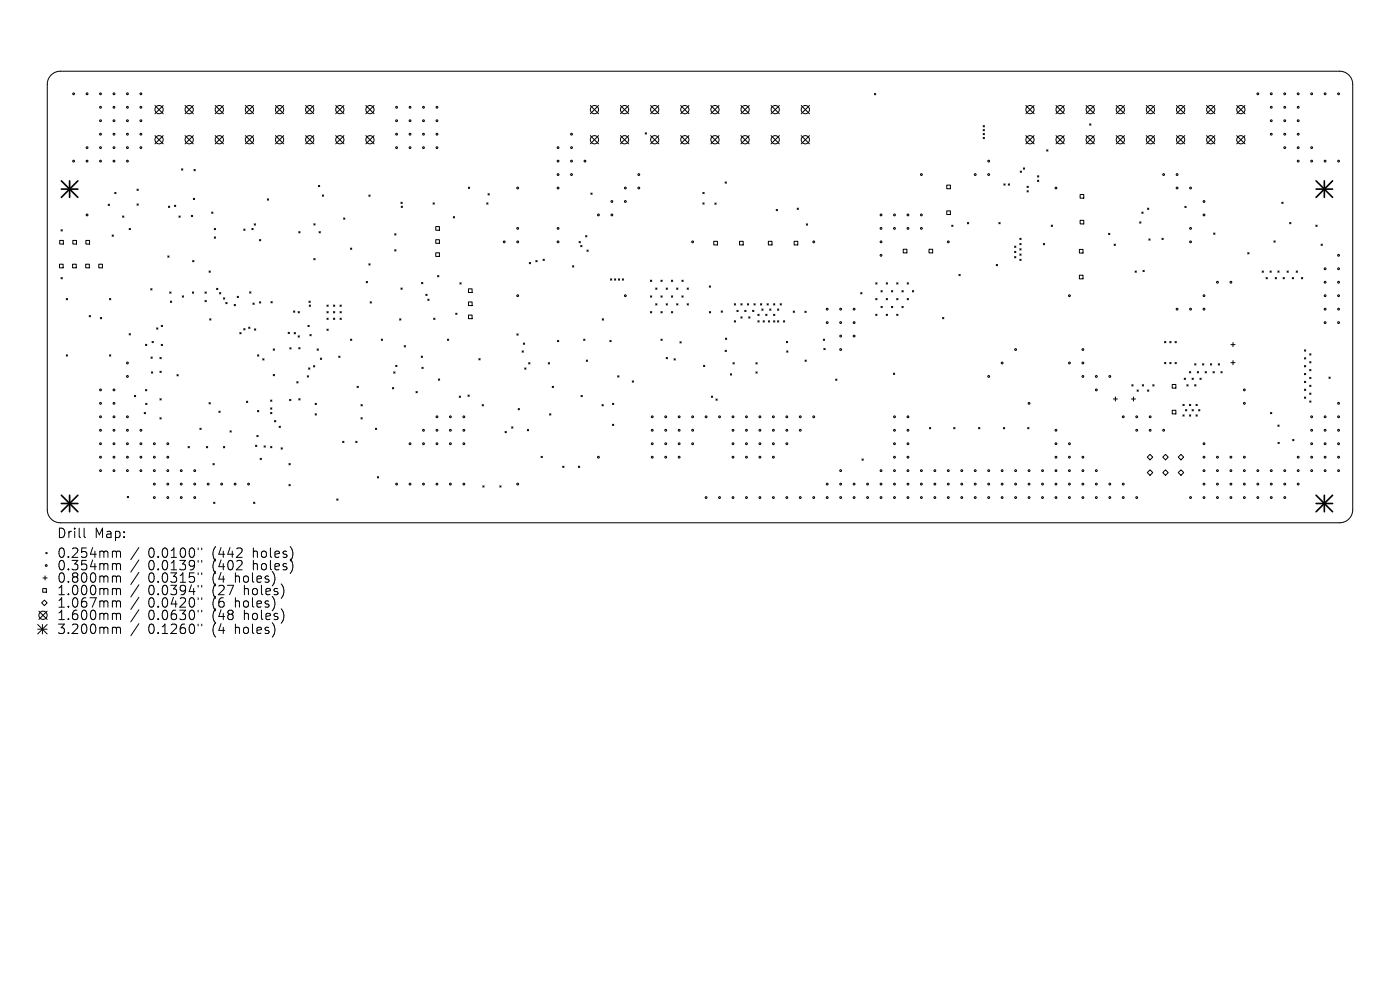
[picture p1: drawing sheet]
<svg xmlns="http://www.w3.org/2000/svg" width="297mm" height="210mm" viewBox="0 0 297 210" stroke-linecap="round" stroke-linejoin="round" font-family="sans-serif">
<defs><g id="words">
<g font-size="2.8">
<text x="12" y="114.4">Drill</text>
<text x="12" y="118.6">0.254mm</text>
<text x="20" y="114.4">Map:</text>
<text x="31.4" y="118.6">0.0100&quot;</text>
<text x="45.2" y="118.6">(442</text>
<text x="53.9" y="118.6">holes)</text>
<text x="12" y="121.3">0.354mm</text>
<text x="12" y="123.9">0.800mm</text>
<text x="31.4" y="121.3">0.0139&quot;</text>
<text x="31.4" y="123.9">0.0315&quot;</text>
<text x="45.2" y="121.3">(402</text>
<text x="45.2" y="123.9">(4</text>
<text x="50.1" y="123.9">holes)</text>
<text x="53.9" y="121.3">holes)</text>
<text x="12" y="126.5">1.000mm</text>
<text x="12" y="129.2">1.067mm</text>
<text x="12" y="131.8">1.600mm</text>
<text x="31.4" y="126.5">0.0394&quot;</text>
<text x="31.4" y="129.2">0.0420&quot;</text>
<text x="31.4" y="131.8">0.0630&quot;</text>
<text x="45.2" y="126.5">(27</text>
<text x="45.2" y="129.2">(6</text>
<text x="45.2" y="131.8">(48</text>
<text x="50.1" y="129.2">holes)</text>
<text x="52" y="126.5">holes)</text>
<text x="52" y="131.8">holes)</text>
<text x="12" y="134.8">3.200mm</text>
<text x="31.4" y="134.8">0.1260&quot;</text>
<text x="45.2" y="134.8">(4</text>
<text x="50.1" y="134.8">holes)</text>
</g>
</g></defs>
<g fill="none" stroke="#000" stroke-width=".21">
<path d="M10.8 15.9a2.78 2.78 0 0 1 2-.8h271.4a2.78 2.78 0 0 1 2.8 2.8v90.2a2.78 2.78 0 0 1-2.8 2.8h-271.4a2.78 2.78 0 0 1-2.8-2.8v-90.2a2.78 2.78 0 0 1 .8-2zM185.5 19.8l.3 .3M185.8 19.8l-.3 .3M32.9 28.8l1.7 1.7M32.9 22.4l1.7 1.7M34.6 22.4l-1.7 1.7M34.6 28.8l-1.7 1.7M38.5 35.8l.3 .3M38.8 35.8l-.3 .3M39.3 28.8l1.7 1.7M39.3 22.4l1.7 1.7M41 22.4l-1.7 1.7"/>
<path d="M41 28.8l-1.7 1.7M41.1 35.9l.3 .3M41.4 35.9l-.3 .3M45.7 28.8l1.7 1.7M45.7 22.4l1.7 1.7M47.4 22.4l-1.7 1.7M47.4 28.8l-1.7 1.7M52 28.8l1.8 1.7M52 22.4l1.8 1.7M53.8 22.4l-1.8 1.7M53.8 28.8l-1.8 1.7M58.4 28.8l1.8 1.7"/>
<path d="M58.4 22.4l1.8 1.7M60.2 22.4l-1.8 1.7M60.2 28.8l-1.8 1.7M64.8 28.8l1.8 1.7M64.8 22.4l1.8 1.7M66.6 22.4l-1.8 1.7M66.6 28.8l-1.8 1.7M67.5 39.3l.3 .3M67.8 39.3l-.3 .3M71.2 28.8l1.8 1.7M71.2 22.4l1.8 1.7M73 22.4l-1.8 1.7"/>
<path d="M73 28.8l-1.8 1.7M77.6 28.8l1.8 1.7M77.6 22.4l1.8 1.7M79.4 22.4l-1.8 1.7M79.4 28.8l-1.8 1.7M99.4 39.7l.2 .3M99.6 39.7l-.2 .3M125.2 22.4l1.8 1.7M125.2 28.8l1.8 1.7M127 22.4l-1.8 1.7M127 28.8l-1.8 1.7M131.6 22.4l1.8 1.7"/>
<path d="M131.6 28.8l1.8 1.7M133.4 22.4l-1.8 1.7M133.4 28.8l-1.8 1.7M136.9 28.2l.3 .2M137.2 28.2l-.3 .2M138 22.4l1.8 1.7M138 28.8l1.8 1.7M139.8 22.4l-1.8 1.7M139.8 28.8l-1.8 1.7M144.4 22.4l1.8 1.7M144.4 28.8l1.8 1.7M146.2 22.4l-1.8 1.7"/>
<path d="M146.2 28.8l-1.8 1.7M150.8 28.8l1.7 1.7M150.8 22.4l1.7 1.7M152.5 22.4l-1.7 1.7M152.5 28.8l-1.7 1.7M153.8 38.6l.3 .3M154.1 38.6l-.3 .3M157.2 28.8l1.7 1.7M157.2 22.4l1.7 1.7M158.9 22.4l-1.7 1.7M158.9 28.8l-1.7 1.7M163.6 28.8l1.7 1.7"/>
<path d="M163.6 22.4l1.7 1.7M165.3 22.4l-1.7 1.7M165.3 28.8l-1.7 1.7M170 28.8l1.7 1.7M170 22.4l1.7 1.7M171.7 28.8l-1.7 1.7M171.7 22.4l-1.7 1.7M200.8 39.3h.8v.7h-.8zM208.6 26.6l.2 .3M208.6 27.5l.2 .3M208.6 28.3l.2 .3M208.6 29.1l.2 .3"/>
<path d="M208.8 26.6l-.2 .3M208.8 27.5l-.2 .3M208.8 28.3l-.2 .3M208.8 29.1l-.2 .3M213 39l.2 .3M213.2 39l-.2 .3M213.9 39l.3 .3M214.2 39l-.3 .3M216.4 36.3l.3 .3M216.7 36.3l-.3 .3M217.1 35.6l.3 .3M217.4 35.6l-.3 .3"/>
<path d="M217.6 22.4l1.8 1.7M217.6 28.8l1.8 1.7M217.9 39.5l.3 .3M218.2 39.5l-.3 .3M219.4 22.4l-1.8 1.7M219.4 28.8l-1.8 1.7M220.1 37.3l.3 .3M220.1 38.2l.3 .3M220.4 37.3l-.3 .3M220.4 38.2l-.3 .3M222 31.8l.3 .3M222.3 31.8l-.3 .3"/>
<path d="M224 22.4l1.8 1.7M224 28.8l1.8 1.7M225.8 22.4l-1.8 1.7M225.8 28.8l-1.8 1.7M230.4 28.8l1.8 1.7M230.4 22.4l1.8 1.7M231.2 26.3l.2 .3M231.4 26.3l-.2 .3M232.2 22.4l-1.8 1.7M232.2 28.8l-1.8 1.7M236.8 28.8l1.8 1.7M236.8 22.4l1.8 1.7"/>
<path d="M238.6 22.4l-1.8 1.7M238.6 28.8l-1.8 1.7M243.2 28.8l1.7 1.7M243.2 22.4l1.7 1.7M244.9 22.4l-1.7 1.7M244.9 28.8l-1.7 1.7M249.6 28.8l1.7 1.7M249.6 22.4l1.7 1.7M251.3 22.4l-1.7 1.7M251.3 28.8l-1.7 1.7M256 28.8l1.7 1.7M256 22.4l1.7 1.7"/>
<path d="M257.7 22.4l-1.7 1.7M257.7 28.8l-1.7 1.7M262.4 28.8l1.7 1.7M262.4 22.4l1.7 1.7M264.1 22.4l-1.7 1.7M264.1 28.8l-1.7 1.7M12.6 56h.8v.8h-.8zM12.7 51h.7v.8h-.7zM12.9 48.7l.3 .3M12.9 58.9l.3 .3M13.2 48.7l-.3 .3M13.2 58.9l-.3 .3"/>
<path d="M15.4 56h.8v.8h-.8zM15.4 51h.8v.8h-.8zM18.2 56h.8v.8h-.8zM18.2 51h.8v.8h-.8zM21 56h.7v.8h-.7zM22.9 43.3l.3 .3M23.2 43.3l-.3 .3M23.8 49.8l.3 .3M24.1 49.8l-.3 .3M24.3 40.8l.3 .3M24.6 40.8l-.3 .3M26 45.8l.3 .3"/>
<path d="M26.3 45.8l-.3 .3M27.4 48.5l.3 .2M27.7 48.5l-.3 .2M29.1 40.1l.2 .3M29.1 43.3l.2 .2M29.3 40.1l-.2 .3M29.3 43.3l-.2 .2M35.6 54.3l.3 .3M35.7 43.7l.3 .3M35.9 54.3l-.3 .3M36 43.7l-.3 .3M37 43.5l.3 .3"/>
<path d="M37.3 43.5l-.3 .3M38 45.8l.2 .3M38.2 45.8l-.2 .3M40.6 45.7l.3 .3M40.9 45.7l-.3 .3M40.9 55.3l.2 .2M41 42.1l.3 .2M41.1 55.3l-.2 .2M41.3 42.1l-.3 .2M44.3 57.5l.3 .3M44.6 57.5l-.3 .3M44.9 45l.3 .3"/>
<path d="M45.2 45l-.3 .3M45.5 48.5l.2 .2M45.5 50.3l.2 .2M45.7 48.5l-.2 .2M45.7 50.3l-.2 .2M51.7 48.6l.3 .3M52 48.6l-.3 .3M53.4 48.5l.3 .2M53.7 48.5l-.3 .2M53.9 47.5l.3 .3M54.2 47.5l-.3 .3M55 50.8l.3 .3"/>
<path d="M55.3 50.8l-.3 .3M56.7 42.2l.3 .3M57 42.2l-.3 .3M63.4 49.1l.3 .3M63.7 49.1l-.3 .3M66.6 47.5l.3 .2M66.6 54.8l.3 .3M66.9 54.8l-.3 .3M66.9 47.5l-.3 .2M67.7 49.1l.3 .3M68 49.1l-.3 .3M68.4 41.4l.3 .2"/>
<path d="M68.7 41.4l-.3 .2M72.9 46.2l.3 .3M73.2 46.2l-.3 .3M74.4 52.6l.2 .3M74.6 52.6l-.2 .3M77.7 59.7l.3 .3M78 59.7l-.3 .3M78.2 41.4l.3 .2M78.2 56l.3 .2M78.5 41.4l-.3 .2M78.5 56l-.3 .2M83.7 49.6l.3 .3"/>
<path d="M83.7 53l.3 .3M84 53l-.3 .3M84 49.6l-.3 .3M85.1 42.9l.2 .3M85.1 43.7l.3 .3M85.3 42.9l-.2 .3M85.4 43.7l-.3 .3M89.4 59.9l.3 .3M89.7 59.9l-.3 .3M91.9 43l.2 .3M92.1 43l-.2 .3M92.4 48.1h.8v.7h-.8z"/>
<path d="M92.4 50.8h.8v.8h-.8zM92.4 53.6h.8v.8h-.8zM92.8 58.5l.3 .2M93.1 58.5l-.3 .2M96.2 46l.2 .2M96.4 46l-.2 .2M97.6 60l.2 .3M97.8 60l-.2 .3M103.3 43l.2 .3M103.5 43l-.2 .3M103.5 41.1l.3 .3M103.8 41.1l-.3 .3"/>
<path d="M112.3 55.7l.3 .3M112.6 55.7l-.3 .3M113.7 55.3l.3 .2M114 55.3l-.3 .2M115.2 55l.3 .3M115.5 55l-.3 .3M121.5 56.4l.2 .2M121.7 56.4l-.2 .2M122.8 51.2l.3 .3M123.1 51.2l-.3 .3M123.2 52.1l.3 .2M123.5 52.1l-.3 .2"/>
<path d="M124.2 50l.3 .3M124.5 50l-.3 .3M124.5 53l.3 .3M124.8 53l-.3 .3M125.3 41l.3 .2M125.6 41l-.3 .2M129.5 59.2l.3 .2M129.8 59.2l-.3 .2M130.3 59.2l.3 .2M130.6 59.2l-.3 .2M131.2 59.2l.3 .2M131.5 59.2l-.3 .2"/>
<path d="M132 59.2l.3 .2M132.3 59.2l-.3 .2M138 59.4l.3 .3M138.3 59.4l-.3 .3M140.2 59.4l.3 .3M140.5 59.4l-.3 .3M142.4 59.4l.3 .3M142.7 59.4l-.3 .3M144.7 59.4l.2 .3M144.9 59.4l-.2 .3M149.1 40.8l.3 .3M149.1 43l.3 .3"/>
<path d="M149.4 40.8l-.3 .3M149.4 43l-.3 .3M151.4 51.2h.8v.8h-.8zM151.7 43.1l.2 .2M151.9 43.1l-.2 .2M156.9 51.2h.8v.8h-.8zM163 51.2h.8v.8h-.8zM164.7 44.4l.2 .3M164.9 44.4l-.2 .3M168.5 51.2h.7v.8h-.7zM169.1 44.1l.3 .3M169.4 44.1l-.3 .3"/>
<path d="M171.1 47.5l.2 .3M171.3 47.5l-.2 .3M185.8 60l.3 .3M186.1 60l-.3 .3M188 60l.3 .3M188.3 60l-.3 .3M190.2 60l.3 .3M190.5 60l-.3 .3M191.6 52.9h.8v.7h-.8zM192.4 60l.3 .3M192.7 60l-.3 .3M197.1 52.9h.8v.7h-.8z"/>
<path d="M200.8 44.7h.8v.8h-.8zM201.9 47.8l.3 .2M202.2 47.8l-.3 .2M203.4 58.2l.3 .3M203.7 58.2l-.3 .3M205.2 47.2l.3 .3M205.5 47.2l-.3 .3M211.3 56.1l.3 .3M211.6 56.1l-.3 .3M211.9 47.2l.3 .3M212.2 47.2l-.3 .3M215.2 52.2l.3 .3"/>
<path d="M215.2 53.3l.3 .3M215.2 54.4l.3 .3M215.5 52.2l-.3 .3M215.5 53.3l-.3 .3M215.5 54.4l-.3 .3M216.3 51.6l.3 .3M216.3 50.5l.3 .3M216.3 52.8l.3 .2M216.3 53.9l.3 .2M216.3 55l.3 .3M216.6 50.5l-.3 .3M216.6 51.6l-.3 .3"/>
<path d="M216.6 52.8l-.3 .2M216.6 53.9l-.3 .2M216.6 55l-.3 .3M217.9 40.4l.3 .3M218.2 40.4l-.3 .3M221.3 51.6l.3 .3M221.6 51.6l-.3 .3M223 47.8l.3 .2M223.3 47.8l-.3 .2M229 52.9h.8v.8h-.8zM229 58.4h.8v.8h-.8zM229.1 41.3h.8v.7h-.8z"/>
<path d="M229.1 46.7h.8v.8h-.8zM235.2 49.5l.2 .3M235.4 49.5l-.2 .3M236.4 51.8l.2 .3M236.6 51.8l-.2 .3M240.8 57.5l.3 .3M241.1 57.5l-.3 .3M241.8 47.1l.2 .2M242 47.1l-.2 .2M242.2 45l.3 .3M242.5 57.3l.2 .3M242.5 45l-.3 .3"/>
<path d="M242.7 57.3l-.2 .3M243.4 44.1l.3 .3M243.7 44.1l-.3 .3M243.7 50.7l.3 .3M244 50.7l-.3 .3M246.5 50.5l.3 .3M246.8 50.5l-.3 .3M251.4 43.8l.2 .2M251.6 43.8l-.2 .2M257.5 49.4l.2 .3M257.7 49.4l-.2 .3M264.7 53.6l.3 .3"/>
<path d="M265 53.6l-.3 .3M267.8 57.5l.2 .3M268 57.5l-.2 .3M268.6 58.9l.3 .3M268.9 58.9l-.3 .3M269.4 57.5l.3 .3M269.7 57.5l-.3 .3M270.3 51.1l.2 .3M270.5 51.1l-.2 .3M270.5 58.9l.3 .3M270.8 58.9l-.3 .3M271.1 57.5l.3 .3"/>
<path d="M271.4 57.5l-.3 .3M271.9 42.9l.3 .3M272.2 42.9l-.3 .3M272.2 58.9l.3 .3M272.5 58.9l-.3 .3M273 57.5l.3 .3M273.3 57.5l-.3 .3M273.6 47.2l.3 .3M273.9 47.2l-.3 .3M274.1 58.9l.3 .3M274.4 58.9l-.3 .3M275 57.5l.3 .3"/>
<path d="M275.3 57.5l-.3 .3M276.1 58.9l.3 .3M276.4 58.9l-.3 .3M279.1 47.8l.3 .2M279.4 47.8l-.3 .2M280.3 51.8l.2 .3M280.5 51.8l-.2 .3M14.1 63.3l.2 .3M14.1 75.3l.2 .2M14.3 63.3l-.2 .3M14.3 75.3l-.2 .2M18.9 66.9l.3 .3"/>
<path d="M19.2 66.9l-.3 .3M21.3 67.3l.3 .3M21.6 67.3l-.3 .3M23.2 63.3l.3 .3M23.2 75.3l.3 .2M23.5 63.3l-.3 .3M23.5 75.3l-.3 .2M27.4 70.8l.3 .3M27.7 70.8l-.3 .3M30.9 73l.2 .3M31.1 73l-.2 .3M32 61.2l.3 .3"/>
<path d="M32 75.7l.3 .3M32.1 78.9l.3 .3M32.3 61.2l-.3 .3M32.3 72.4l.2 .3M32.3 75.7l-.3 .3M32.4 78.9l-.3 .3M32.5 72.4l-.2 .3M33.2 69.6l.3 .2M33.5 69.6l-.3 .2M33.9 75.8l.3 .3M33.9 78.7l.3 .3M34.2 75.8l-.3 .3"/>
<path d="M34.2 78.7l-.3 .3M34.2 69l.3 .3M34.2 73l.3 .3M34.5 69l-.3 .3M34.5 73l-.3 .3M36 61.9l.3 .3M36.1 63.9l.3 .3M36.3 61.9l-.3 .3M36.4 63.9l-.3 .3M37.5 79.5l.3 .2M37.8 79.5l-.3 .2M38.7 62.8l.2 .2"/>
<path d="M38.9 62.8l-.2 .2M40.8 61.9l.3 .3M41.1 61.9l-.3 .3M43.5 61.9l.3 .3M43.5 63.7l.3 .3M43.8 63.7l-.3 .3M43.8 61.9l-.3 .3M44.5 67.6l.3 .3M44.8 67.6l-.3 .3M45.9 61.2l.3 .2M46.2 61.2l-.3 .2M46.6 62.1l.2 .2"/>
<path d="M46.8 62.1l-.2 .2M47.4 63.2l.3 .3M47.7 63.2l-.3 .3M47.9 64.2l.3 .2M48.2 64.2l-.3 .2M49.7 64.6l.3 .3M50 64.6l-.3 .3M50.3 62.8l.3 .3M50.6 62.8l-.3 .3M50.9 70.5l.3 .3M51.2 70.5l-.3 .3M51.7 69.7l.3 .3"/>
<path d="M52 69.7l-.3 .3M52.7 69.4l.3 .3M53 61.9l.2 .3M53 69.4l-.3 .3M53.2 61.9l-.2 .3M53.7 64.3l.2 .3M53.9 64.3l-.2 .3M54 69.8l.3 .2M54.3 69.8l-.3 .2M54.6 75.3l.3 .2M54.9 75.3l-.3 .2M55 64l.3 .3"/>
<path d="M55.3 64l-.3 .3M55.7 76.1l.3 .3M56 76.1l-.3 .3M57.5 64l.3 .3M57.8 64l-.3 .3M58 74l.2 .3M58 79.4l.2 .3M58.2 79.4l-.2 .3M58.2 74l-.2 .3M61.1 70.5l.3 .3M61.4 70.5l-.3 .3M61.5 73.8l.3 .2"/>
<path d="M61.8 73.8l-.3 .2M62.3 66l.2 .2M62.4 70.5l.3 .3M62.5 66l-.2 .2M62.7 70.5l-.3 .3M63.2 66.1l.3 .3M63.2 71.2l.3 .3M63.4 73.7l.3 .3M63.5 66.1l-.3 .3M63.5 71.2l-.3 .3M63.7 73.7l-.3 .3M65.2 79.7l.3 .3"/>
<path d="M65.3 69l.3 .3M65.5 79.7l-.3 .3M65.5 78l.2 .3M65.5 63.9l.3 .3M65.6 69l-.3 .3M65.6 64.7l.3 .3M65.7 78l-.2 .3M65.7 71l.3 .2M65.8 63.9l-.3 .3M65.9 64.7l-.3 .3M66 71l-.3 .2M66.5 77.6l.3 .2"/>
<path d="M66.8 77.6l-.3 .2M67.3 74l.2 .3M67.5 74l-.2 .3M68 76l.2 .2M68.2 76l-.2 .2M69.4 64.7l.2 .3M69.4 66.1l.2 .3M69.4 67.5l.2 .3M69.4 69.8l.2 .3M69.6 64.7l-.2 .3M69.6 66.1l-.2 .3M69.6 67.5l-.2 .3"/>
<path d="M69.6 69.8l-.2 .3M70.7 66.1l.3 .3M70.7 67.5l.3 .3M70.7 64.7l.3 .3M71 64.7l-.3 .3M71 66.1l-.3 .3M71 67.5l-.3 .3M71.9 75.5l.2 .3M72.1 67.5l.3 .3M72.1 66.1l.3 .3M72.1 75.5l-.2 .3M72.1 64.7l.3 .3"/>
<path d="M72.4 64.7l-.3 .3M72.4 66.1l-.3 .3M72.4 67.5l-.3 .3M74.4 71.9l.2 .3M74.6 71.9l-.2 .3M78.5 64l.3 .3M78.8 64l-.3 .3M80.9 71.9l.3 .3M81.2 71.9l-.3 .3M83.5 78.9l.3 .3M83.8 78.9l-.3 .3M83.9 77.5l.3 .3"/>
<path d="M84.2 77.5l-.3 .3M84.8 67.6l.3 .3M85.1 67.6l-.3 .3M85.1 61.1l.2 .3M85.3 61.1l-.2 .3M85.7 73.3l.3 .3M86 73.3l-.3 .3M89.4 75.5l.2 .3M89.5 77.9l.3 .3M89.6 75.5l-.2 .3M89.8 77.9l-.3 .3M90.3 62.4l.3 .3"/>
<path d="M90.6 62.4l-.3 .3M90.7 63.5l.3 .2M91 63.5l-.3 .2M92 67.5l.3 .3M92.3 67.5l-.3 .3M94.9 71.9l.3 .3M95.2 71.9l-.3 .3M96.7 66.4l.3 .3M97 66.4l-.3 .3M99.4 61.3h.8v.7h-.8zM99.4 64.1h.8v.7h-.8zM99.4 66.8h.8v.8h-.8z"/>
<path d="M101.6 76.1l.3 .3M101.9 76.1l-.3 .3M109.6 70.8l.3 .3M109.9 70.8l-.3 .3M110.8 74.4l.2 .3M111 74.4l-.2 .3M111 72.8l.3 .2M111.3 72.8l-.3 .2M111.3 78l.3 .3M111.6 78l-.3 .3M112.1 76.9l.3 .3M112.4 76.9l-.3 .3"/>
<path d="M116.3 76.9l.3 .3M116.6 76.9l-.3 .3M118.3 72.2l.2 .3M118.5 72.2l-.2 .3M123.8 71.9l.3 .3M124.1 71.9l-.3 .3M124.4 76.4l.2 .3M124.6 76.4l-.2 .3M127.8 67.6l.2 .3M128 67.6l-.2 .3M129.4 72.2l.3 .3M129.7 72.2l-.3 .3"/>
<path d="M131 79.7l.3 .3M131.3 79.7l-.3 .3M138 62.8l.3 .2M138 66.1l.3 .3M138.3 62.8l-.3 .2M138.3 66.1l-.3 .3M139.1 61.1l.3 .3M139.1 64.4l.3 .3M139.4 61.1l-.3 .3M139.4 64.4l-.3 .3M140.2 62.8l.3 .2M140.2 66.1l.3 .3"/>
<path d="M140.2 71.9l.3 .3M140.5 62.8l-.3 .2M140.5 66.1l-.3 .3M140.5 71.9l-.3 .3M141.3 61.1l.3 .3M141.3 64.4l.3 .3M141.3 75.8l.3 .3M141.6 61.1l-.3 .3M141.6 64.4l-.3 .3M141.6 75.8l-.3 .3M142.4 62.8l.3 .2M142.4 66.1l.3 .3"/>
<path d="M142.7 62.8l-.3 .2M142.7 66.1l-.3 .3M143 76.1l.3 .3M143.3 76.1l-.3 .3M143.5 61.1l.3 .3M143.5 64.4l.3 .3M143.8 61.1l-.3 .3M143.8 64.4l-.3 .3M144.2 72.5l.3 .3M144.5 72.5l-.3 .3M144.7 62.8l.2 .2M144.9 62.8l-.2 .2"/>
<path d="M145.8 61.1l.2 .3M145.8 64.4l.2 .3M146 61.1l-.2 .3M146 64.4l-.2 .3M149.2 77.5l.3 .3M149.5 77.5l-.3 .3M150.5 60.7l.2 .2M150.5 66.1l.3 .3M150.7 60.7l-.2 .2M150.8 66.1l-.3 .3M153 66l.3 .2M153.3 66l-.3 .2"/>
<path d="M153.8 74.3l.3 .3M153.9 71.7l.3 .3M154.1 74.3l-.3 .3M154.2 71.7l-.3 .3M154.9 79.3l.3 .3M155.2 79.3l-.3 .3M155.5 76.9l.3 .3M155.8 76.9l-.3 .3M155.8 64.4l.2 .3M155.8 68l.2 .3M156 64.4l-.2 .3M156 68l-.2 .3"/>
<path d="M156.3 65.8l.3 .3M156.6 65.8l-.3 .3M157.2 64.4l.2 .3M157.2 67.2l.2 .3M157.4 64.4l-.2 .3M157.4 67.2l-.2 .3M158 65.8l.3 .3M158.3 65.8l-.3 .3M158.5 64.4l.3 .3M158.8 64.4l-.3 .3M158.8 67.2l.3 .3M159.1 67.2l-.3 .3"/>
<path d="M159.7 65.8l.2 .3M159.9 65.8l-.2 .3M159.9 64.4l.3 .3M160.2 64.4l-.3 .3M160.4 76.9l.2 .3M160.4 78.9l.2 .3M160.6 76.9l-.2 .3M160.6 78.9l-.2 .3M160.8 68l.2 .3M160.8 66.7l.2 .2M161 66.7l-.2 .2M161 68l-.2 .3"/>
<path d="M161.3 64.4l.3 .3M161.6 64.4l-.3 .3M161.6 65.5l.3 .3M161.9 68l.3 .3M161.9 65.5l-.3 .3M162.2 68l-.3 .3M162.4 66.7l.3 .2M162.7 66.7l-.3 .2M162.7 64.4l.3 .3M163 64.4l-.3 .3M163 68l.3 .3M163.3 68l-.3 .3"/>
<path d="M163.3 65.5l.3 .3M163.6 65.5l-.3 .3M164.1 64.4l.3 .3M164.1 66.7l.3 .2M164.1 68l.3 .3M164.4 64.4l-.3 .3M164.4 66.7l-.3 .2M164.4 68l-.3 .3M164.9 68l.3 .3M164.9 65.5l.3 .3M165.2 65.5l-.3 .3M165.2 68l-.3 .3"/>
<path d="M165.5 64.4l.3 .3M165.8 64.4l-.3 .3M166.2 68l.3 .3M166.5 68l-.3 .3M166.8 72.4l.3 .3M166.9 74.4l.3 .3M167.1 72.4l-.3 .3M167.2 74.4l-.3 .3M168.3 66l.3 .3M168.6 66l-.3 .3M170.7 66l.3 .3M170.8 76.4l.3 .3"/>
<path d="M171 66l-.3 .3M171.1 76.4l-.3 .3M174.7 71.9l.2 .3M174.8 73.9l.3 .3M174.9 71.9l-.2 .3M175.1 73.9l-.3 .3M182.6 62.1l.3 .2M182.9 62.1l-.3 .2M185.8 63.3l.3 .3M185.8 66.7l.3 .2M186.1 63.3l-.3 .3M186.1 66.7l-.3 .2"/>
<path d="M186.9 61.7l.3 .2M186.9 65l.3 .3M187.2 61.7l-.3 .2M187.2 65l-.3 .3M188 63.3l.3 .3M188 66.7l.3 .2M188.3 63.3l-.3 .3M188.3 66.7l-.3 .2M189.1 61.7l.3 .2M189.1 65l.3 .3M189.4 61.7l-.3 .2M189.4 65l-.3 .3"/>
<path d="M189.5 79.2l.3 .2M189.8 79.2l-.3 .2M190.2 66.7l.3 .2M190.2 63.3l.3 .3M190.5 63.3l-.3 .3M190.5 66.7l-.3 .2M191.3 61.7l.3 .2M191.3 65l.3 .3M191.6 61.7l-.3 .2M191.6 65l-.3 .3M192.4 63.3l.3 .3M192.7 63.3l-.3 .3"/>
<path d="M193.6 61.7l.2 .2M193.8 61.7l-.2 .2M200 67.3l.2 .3M200.2 67.3l-.2 .3M247.1 72.4l.2 .3M247.1 76.9l.2 .3M247.3 76.9l-.2 .3M247.3 72.4l-.2 .3M248.2 72.4l.2 .3M248.2 76.9l.2 .3M248.4 72.4l-.2 .3M248.4 76.9l-.2 .3"/>
<path d="M249.3 72.4l.3 .3M249.3 76.9l.3 .3M249.6 72.4l-.3 .3M249.6 76.9l-.3 .3M252.3 78.8l.3 .3M252.6 78.8l-.3 .3M253.4 77.2l.3 .2M253.7 77.2l-.3 .2M254 78.8l.3 .3M254.3 78.8l-.3 .3M255.1 77.2l.3 .2M255.4 77.2l-.3 .2"/>
<path d="M255.7 78.8l.2 .3M255.9 78.8l-.2 .3M256.8 77.2l.3 .2M257.1 77.2l-.3 .2M257.3 78.8l.3 .3M257.6 78.8l-.3 .3M258.4 77.2l.3 .2M258.7 77.2l-.3 .2M259 78.8l.3 .3M259.3 78.8l-.3 .3M261.1 73.1h.9M261.1 76.9h.9"/>
<path d="M261.6 72.7v.8M261.6 76.5v.9M276.7 74.2l.3 .3M276.7 75.9l.3 .3M276.7 77.5l.3 .3M276.7 79.2l.3 .3M277 74.2l-.3 .3M277 75.9l-.3 .3M277 77.5l-.3 .3M277 79.2l-.3 .3M277.8 75l.3 .3M277.8 76.7l.3 .3"/>
<path d="M277.8 78.4l.3 .3M278.1 75l-.3 .3M278.1 76.7l-.3 .3M278.1 78.4l-.3 .3M281.9 80l.3 .3M282.2 80l-.3 .3M28.5 83.9l.3 .3M28.8 83.9l-.3 .3M30.6 87.5l.3 .3M30.9 87.5l-.3 .3M30.9 82.6l.2 .3M30.9 85.5l.3 .3"/>
<path d="M31.1 82.6l-.2 .3M31.2 85.5l-.3 .3M33.9 88.6l.3 .3M33.9 84.6l.3 .3M34.2 84.6l-.3 .3M34.2 88.6l-.3 .3M39.9 94.7l.3 .3M40.2 94.7l-.3 .3M42.4 90.8l.3 .3M42.7 90.8l-.3 .3M43.8 94.7l.3 .3M44.1 94.7l-.3 .3"/>
<path d="M44.3 85.4l.3 .3M44.6 85.4l-.3 .3M45.2 98.3l.3 .3M45.5 98.3l-.3 .3M46.4 87.2l.3 .3M46.7 87.2l-.3 .3M47.4 94.7l.3 .3M47.7 94.7l-.3 .3M48.8 91.4l.3 .3M49.1 91.4l-.3 .3M52.3 85.1l.3 .3M52.6 85.1l-.3 .3"/>
<path d="M54.2 94.4l.3 .3M54.5 94.4l-.3 .3M54.5 92.4l.3 .2M54.6 87.1l.3 .3M54.8 92.4l-.3 .2M54.9 87.1l-.3 .3M55.2 97.2l.3 .3M55.5 97.2l-.3 .3M56 94.6l.3 .3M56.3 94.6l-.3 .3M57.4 84.9l.3 .2M57.4 86.5l.3 .3"/>
<path d="M57.4 87.5l.3 .3M57.4 94.7l.3 .3M57.7 84.9l-.3 .2M57.7 86.5l-.3 .3M57.7 87.5l-.3 .3M57.7 94.7l-.3 .3M58.2 89.2l.3 .3M58.5 89.2l-.3 .3M59.2 90.4l.3 .3M59.5 90.4l-.3 .3M59.6 95l.3 .3M59.9 95l-.3 .3"/>
<path d="M61.3 98.3l.3 .3M61.4 84.7l.3 .3M61.6 98.3l-.3 .3M61.7 84.7l-.3 .3M63 81l.2 .2M63.2 81l-.2 .2M63.4 84.6l.3 .3M63.7 84.6l-.3 .3M66.9 87.8l.2 .2M66.9 85.5l.2 .3M67.1 87.8l-.2 .2M67.1 85.5l-.2 .3"/>
<path d="M72.7 93.6l.3 .3M73 93.6l-.3 .3M75.5 93.6l.2 .3M75.7 93.6l-.2 .3M75.7 81.9l.3 .3M76 81.9l-.3 .3M76.6 85.8l.3 .3M76.6 88.6l.3 .3M76.9 85.8l-.3 .3M76.9 88.6l-.3 .3M79.6 90.8l.3 .3M79.9 90.8l-.3 .3"/>
<path d="M83.2 82.2l.3 .3M83.5 82.2l-.3 .3M88.2 83l.3 .3M88.5 83l-.3 .3M93 80.4l.3 .3M93.3 80.4l-.3 .3M97.4 84l.3 .3M97.7 84l-.3 .3M99.3 83.8l.3 .3M99.6 83.8l-.3 .3M102.3 85.8l.3 .3M102.6 85.8l-.3 .3"/>
<path d="M107.1 91.5l.3 .3M107.4 91.5l-.3 .3M108.5 90.6l.3 .2M108.8 90.6l-.3 .2M109.9 86.7l.3 .2M110.2 86.7l-.3 .2M111.9 91.1l.2 .3M112.1 91.1l-.2 .3M114.8 96.8l.3 .3M115.1 96.8l-.3 .3M116.6 87.8l.3 .2M116.9 87.8l-.3 .2"/>
<path d="M117.1 81.9l.3 .3M117.4 81.9l-.3 .3M119.4 98.9l.2 .3M119.6 98.9l-.2 .3M122.7 98.9l.3 .3M123 98.9l-.3 .3M123.3 83.9l.2 .3M123.5 83.9l-.2 .3M127.7 85.8l.3 .3M128 85.8l-.3 .3M129.9 85.5l.3 .3M129.9 90l.3 .3"/>
<path d="M130.2 85.5l-.3 .3M130.2 90l-.3 .3M134.1 80.8l.3 .3M134.4 80.8l-.3 .3M150.9 84l.3 .3M151.2 84l-.3 .3M151.9 84.6l.3 .3M152.2 84.6l-.3 .3M177.3 80.4l.3 .3M177.6 80.4l-.3 .3M182.9 97.4l.2 .2M183.1 97.4l-.2 .2"/>
<path d="M197.2 90.7l.3 .3M197.5 90.7l-.3 .3M202.3 90.7l.3 .3M202.6 90.7l-.3 .3M207.6 90.7l.3 .3M207.9 90.7l-.3 .3M212.9 90.7l.3 .3M213.2 90.7l-.3 .3M218 90.7l.3 .3M218.3 90.7l-.3 .3M236.2 84.6h.9M236.6 84.2v.9"/>
<path d="M240 84.6h.9M240.1 81.6l.3 .3M240.4 81.6l-.3 .3M240.5 84.2v.9M241.2 82.7l.3 .3M241.5 82.7l-.3 .3M242.3 81.6l.3 .3M242.6 81.6l-.3 .3M243.4 82.7l.3 .3M243.7 82.7l-.3 .3M244 96.4l.6 .6-.6 .6-.6-.6zM244.6 81.6l.2 .3"/>
<path d="M244.8 81.6l-.2 .3M247.3 96.4l.5 .6-.5 .6-.6-.6zM248.7 81.6h.8v.7h-.8zM248.7 87h.8v.8h-.8zM250.5 96.4l.6 .6-.6 .6-.5-.6zM250.9 88l.3 .3M250.9 85.8l.3 .3M251.2 85.8l-.3 .3M251.2 88l-.3 .3M251.2 80.2l.3 .3M251.5 80.2l-.3 .3M251.5 86.9l.3 .3"/>
<path d="M251.8 81.6l.3 .3M251.8 86.9l-.3 .3M252.1 81.6l-.3 .3M252.3 85.8l.3 .3M252.3 88l.3 .3M252.6 85.8l-.3 .3M252.6 88l-.3 .3M252.9 80.2l.3 .3M252.9 86.9l.3 .3M253.2 80.2l-.3 .3M253.2 86.9l-.3 .3M253.4 81.6l.3 .3"/>
<path d="M253.7 81.6l-.3 .3M253.7 85.8l.3 .3M253.7 88l.3 .3M254 85.8l-.3 .3M254 88l-.3 .3M254.3 86.9l.3 .3M254.6 86.9l-.3 .3M254.6 80.2l.2 .3M254.8 80.2l-.2 .3M269.5 87.5l.3 .3M269.8 87.5l-.3 .3M271.1 90.2l.3 .2"/>
<path d="M271.1 93.8l.3 .3M271.4 90.2l-.3 .2M271.4 93.8l-.3 .3M274.2 93.2l.3 .3M274.5 93.2l-.3 .3M276.7 80.9l.3 .3M276.7 82.5l.3 .3M276.7 84.2l.3 .3M277 80.9l-.3 .3M277 82.5l-.3 .3M277 84.2l-.3 .3M277.8 80l.3 .3"/>
<path d="M277.8 81.7l.3 .3M277.8 83.4l.3 .3M277.8 85l.3 .3M278.1 80l-.3 .3M278.1 81.7l-.3 .3M278.1 83.4l-.3 .3M278.1 85l-.3 .3M9.7 117.2l.3 .3M10 117.2l-.3 .3M17.8 112v1.8l.3 .2M24.1 116.9h.3l.3 .3M24.1 119.5l.5 .1 .1 .2"/>
<path d="M24.7 117.2l.3-.3 .5 .1 .1 1.2M24.7 117.2v1M24.7 119.8v1.1M24.7 119.8l.3-.3 .5 .1 .1 1.3M27 105.3l.3 .3M27.3 105.3l-.3 .3M29.5 116.1l-1.7 2.6M29.5 118.8l-1.7 2.6M42 116.2v.4M42 118.9v.4M42.8 116.2v.4M42.8 118.9v.4"/>
<path d="M45.3 106.5l.3 .3M45.6 106.5l-.3 .3M53.8 106.5l.3 .3M54.1 106.5l-.3 .3M61.3 102.8l.3 .3M61.6 102.8l-.3 .3M71.4 105.8l.3 .3M71.7 105.8l-.3 .3M80.1 101.1l.2 .3M80.3 101.1l-.2 .3M102.4 103.1l.3 .2M102.7 103.1l-.3 .2"/>
<path d="M106 103.1l.3 .2M106.3 103.1l-.3 .2M243.4 100.2l.6-.5 .6 .5-.6 .6zM246.7 100.2l.6-.5 .5 .5-.5 .6zM250 100.2l.5-.5 .6 .5-.6 .6zM8 132.5l2 2M8 133.5h2M8.2 129.6l1.8 1.8M8.8 127.9l.6-.6 .6 .6-.6 .6zM9 132.5v2M9.1 124.9h.7v.7h-.7zM9.1 122.6h.9"/>
<path d="M9.6 122.2v.8M10 132.5l-2 2M10 129.6l-1.8 1.8M24.1 122.2h.3l.3 .3M24.1 124.8h.3l.3 .3M24.1 127.5h.3l.3 .3M24.1 130.1l.5 .1 .1 .2M24.1 133.1l.5 .1 .1 .1M24.7 122.5v1M24.7 125.1v1.1M24.7 127.8v1M24.7 130.4v1"/>
<path d="M24.7 133.3v1.1M24.7 122.5l.3-.3 .5 .1 .1 1.2M24.7 125.1l.3-.3 .5 .1 .1 1.3M24.7 127.8l.3-.3 .5 .1 .1 1.2M24.7 130.4l.3-.3 .5 .1 .1 1.2M24.7 133.3l.3-.2 .5 .1 .1 1.2M29.5 121.4l-1.7 2.6M29.5 124.1l-1.7 2.5M29.5 126.7l-1.7 2.6M29.5 129.3l-1.7 2.6M29.5 132.3l-1.7 2.6M42 121.5v.4"/>
<path d="M42 124.2v.3M42 126.8v.4M42 129.4v.4M42 132.4v.4M42.8 121.5v.4M42.8 124.2v.3M42.8 126.8v.4M42.8 129.4v.4M42.8 132.4v.4"/>
<circle cx="15.6" cy="19.9" r=".19"/>
<circle cx="18.5" cy="19.9" r=".19"/>
<circle cx="21.3" cy="19.9" r=".19"/>
<circle cx="24.2" cy="19.9" r=".19"/>
<circle cx="27" cy="19.9" r=".19"/>
<circle cx="29.9" cy="19.9" r=".19"/>
<circle cx="266.8" cy="19.9" r=".19"/>
<circle cx="269.7" cy="19.9" r=".19"/>
<circle cx="272.6" cy="19.9" r=".19"/>
<circle cx="275.4" cy="19.9" r=".19"/>
<circle cx="278.3" cy="19.9" r=".19"/>
<circle cx="281.1" cy="19.9" r=".19"/>
<circle cx="284" cy="19.9" r=".19"/>
<circle cx="15.6" cy="34.2" r=".19"/>
<circle cx="18.5" cy="34.2" r=".19"/>
<circle cx="18.5" cy="31.3" r=".19"/>
<circle cx="21.3" cy="34.2" r=".19"/>
<circle cx="21.3" cy="31.3" r=".19"/>
<circle cx="21.3" cy="25.6" r=".19"/>
<circle cx="21.3" cy="22.8" r=".19"/>
<circle cx="21.3" cy="28.5" r=".19"/>
<circle cx="24.2" cy="34.2" r=".19"/>
<circle cx="24.2" cy="25.6" r=".19"/>
<circle cx="24.2" cy="31.3" r=".19"/>
<circle cx="24.2" cy="28.5" r=".19"/>
<circle cx="24.2" cy="22.8" r=".19"/>
<circle cx="27" cy="34.2" r=".19"/>
<circle cx="27" cy="31.3" r=".19"/>
<circle cx="27" cy="25.6" r=".19"/>
<circle cx="27" cy="22.8" r=".19"/>
<circle cx="27" cy="28.5" r=".19"/>
<circle cx="29.9" cy="31.3" r=".19"/>
<circle cx="29.9" cy="25.6" r=".19"/>
<circle cx="29.9" cy="22.8" r=".19"/>
<circle cx="29.9" cy="28.5" r=".19"/>
<circle cx="33.7" cy="29.6" r=".88"/>
<circle cx="33.7" cy="23.3" r=".88"/>
<circle cx="40.1" cy="29.6" r=".88"/>
<circle cx="40.1" cy="23.3" r=".88"/>
<circle cx="46.5" cy="29.6" r=".88"/>
<circle cx="46.5" cy="23.3" r=".88"/>
<circle cx="52.9" cy="29.6" r=".88"/>
<circle cx="52.9" cy="23.3" r=".88"/>
<circle cx="59.3" cy="29.6" r=".88"/>
<circle cx="59.3" cy="23.3" r=".88"/>
<circle cx="65.7" cy="29.6" r=".88"/>
<circle cx="65.7" cy="23.3" r=".88"/>
<circle cx="72.1" cy="29.6" r=".88"/>
<circle cx="72.1" cy="23.3" r=".88"/>
<circle cx="78.5" cy="29.6" r=".88"/>
<circle cx="78.5" cy="23.3" r=".88"/>
<circle cx="84.1" cy="25.6" r=".19"/>
<circle cx="84.1" cy="31.3" r=".19"/>
<circle cx="84.1" cy="22.8" r=".19"/>
<circle cx="84.1" cy="28.5" r=".19"/>
<circle cx="87" cy="31.3" r=".19"/>
<circle cx="87" cy="25.6" r=".19"/>
<circle cx="87" cy="28.5" r=".19"/>
<circle cx="87" cy="22.8" r=".19"/>
<circle cx="89.8" cy="31.3" r=".19"/>
<circle cx="89.8" cy="25.6" r=".19"/>
<circle cx="89.8" cy="28.5" r=".19"/>
<circle cx="89.8" cy="22.8" r=".19"/>
<circle cx="92.7" cy="31.3" r=".19"/>
<circle cx="92.7" cy="25.6" r=".19"/>
<circle cx="92.7" cy="22.8" r=".19"/>
<circle cx="92.7" cy="28.5" r=".19"/>
<circle cx="109.8" cy="39.9" r=".19"/>
<circle cx="118.4" cy="34.2" r=".19"/>
<circle cx="118.4" cy="39.9" r=".19"/>
<circle cx="118.4" cy="31.3" r=".19"/>
<circle cx="118.4" cy="37" r=".19"/>
<circle cx="121.2" cy="34.2" r=".19"/>
<circle cx="121.2" cy="31.3" r=".19"/>
<circle cx="121.2" cy="37" r=".19"/>
<circle cx="121.2" cy="28.5" r=".19"/>
<circle cx="124.1" cy="34.2" r=".19"/>
<circle cx="126.1" cy="29.6" r=".88"/>
<circle cx="126.1" cy="23.3" r=".88"/>
<circle cx="132.5" cy="29.6" r=".88"/>
<circle cx="132.5" cy="23.3" r=".88"/>
<circle cx="132.7" cy="39.9" r=".19"/>
<circle cx="135.5" cy="39.9" r=".19"/>
<circle cx="135.5" cy="37" r=".19"/>
<circle cx="138.9" cy="29.6" r=".88"/>
<circle cx="138.9" cy="23.3" r=".88"/>
<circle cx="145.3" cy="29.6" r=".88"/>
<circle cx="145.3" cy="23.3" r=".88"/>
<circle cx="151.7" cy="29.6" r=".88"/>
<circle cx="151.7" cy="23.3" r=".88"/>
<circle cx="158.1" cy="29.6" r=".88"/>
<circle cx="158.1" cy="23.3" r=".88"/>
<circle cx="164.5" cy="29.6" r=".88"/>
<circle cx="164.5" cy="23.3" r=".88"/>
<circle cx="170.8" cy="29.6" r=".88"/>
<circle cx="170.8" cy="23.3" r=".88"/>
<circle cx="195.5" cy="37" r=".19"/>
<circle cx="206.9" cy="37" r=".19"/>
<circle cx="209.7" cy="34.2" r=".19"/>
<circle cx="209.7" cy="37" r=".19"/>
<circle cx="218.5" cy="29.6" r=".88"/>
<circle cx="218.5" cy="23.3" r=".88"/>
<circle cx="224" cy="39.9" r=".19"/>
<circle cx="224.9" cy="29.6" r=".88"/>
<circle cx="224.9" cy="23.3" r=".88"/>
<circle cx="231.3" cy="29.6" r=".88"/>
<circle cx="231.3" cy="23.3" r=".88"/>
<circle cx="237.7" cy="29.6" r=".88"/>
<circle cx="237.7" cy="23.3" r=".88"/>
<circle cx="244.1" cy="29.6" r=".88"/>
<circle cx="244.1" cy="23.3" r=".88"/>
<circle cx="246.9" cy="37" r=".19"/>
<circle cx="249.7" cy="39.9" r=".19"/>
<circle cx="249.7" cy="37" r=".19"/>
<circle cx="250.5" cy="29.6" r=".88"/>
<circle cx="250.5" cy="23.3" r=".88"/>
<circle cx="252.6" cy="39.9" r=".19"/>
<circle cx="256.8" cy="29.6" r=".87"/>
<circle cx="256.8" cy="23.3" r=".87"/>
<circle cx="263.2" cy="29.6" r=".88"/>
<circle cx="263.2" cy="23.3" r=".88"/>
<circle cx="269.7" cy="25.6" r=".19"/>
<circle cx="269.7" cy="22.8" r=".19"/>
<circle cx="269.7" cy="28.5" r=".19"/>
<circle cx="272.6" cy="31.3" r=".19"/>
<circle cx="272.6" cy="25.6" r=".19"/>
<circle cx="272.6" cy="28.5" r=".19"/>
<circle cx="272.6" cy="22.8" r=".19"/>
<circle cx="275.4" cy="34.2" r=".19"/>
<circle cx="275.4" cy="25.6" r=".19"/>
<circle cx="275.4" cy="31.3" r=".19"/>
<circle cx="275.4" cy="22.8" r=".19"/>
<circle cx="275.4" cy="28.5" r=".19"/>
<circle cx="278.3" cy="34.2" r=".19"/>
<circle cx="278.3" cy="31.3" r=".19"/>
<circle cx="281.1" cy="34.2" r=".19"/>
<circle cx="284" cy="34.2" r=".19"/>
<circle cx="18.5" cy="45.6" r=".19"/>
<circle cx="107" cy="51.3" r=".19"/>
<circle cx="109.8" cy="51.3" r=".19"/>
<circle cx="109.8" cy="48.5" r=".19"/>
<circle cx="118.4" cy="51.3" r=".19"/>
<circle cx="118.4" cy="48.5" r=".19"/>
<circle cx="127" cy="45.6" r=".19"/>
<circle cx="129.8" cy="45.6" r=".19"/>
<circle cx="129.8" cy="42.7" r=".19"/>
<circle cx="132.7" cy="42.7" r=".19"/>
<circle cx="146.9" cy="51.3" r=".19"/>
<circle cx="172.6" cy="51.3" r=".19"/>
<circle cx="186.9" cy="45.6" r=".19"/>
<circle cx="186.9" cy="51.3" r=".19"/>
<circle cx="186.9" cy="54.2" r=".19"/>
<circle cx="186.9" cy="48.5" r=".19"/>
<circle cx="189.8" cy="45.6" r=".19"/>
<circle cx="189.8" cy="48.5" r=".19"/>
<circle cx="192.6" cy="45.6" r=".19"/>
<circle cx="192.6" cy="48.5" r=".19"/>
<circle cx="195.5" cy="45.6" r=".19"/>
<circle cx="195.5" cy="48.5" r=".19"/>
<circle cx="201.2" cy="51.3" r=".19"/>
<circle cx="252.6" cy="51.3" r=".19"/>
<circle cx="252.6" cy="48.5" r=".19"/>
<circle cx="255.4" cy="45.6" r=".19"/>
<circle cx="255.4" cy="42.7" r=".19"/>
<circle cx="258.3" cy="59.9" r=".19"/>
<circle cx="261.1" cy="59.9" r=".19"/>
<circle cx="281.1" cy="59.9" r=".19"/>
<circle cx="281.1" cy="57" r=".19"/>
<circle cx="284" cy="59.9" r=".19"/>
<circle cx="284" cy="57" r=".19"/>
<circle cx="284" cy="54.2" r=".19"/>
<circle cx="27" cy="77" r=".19"/>
<circle cx="27" cy="79.9" r=".19"/>
<circle cx="109.8" cy="62.7" r=".19"/>
<circle cx="132.7" cy="62.7" r=".19"/>
<circle cx="175.5" cy="65.6" r=".19"/>
<circle cx="175.5" cy="68.4" r=".19"/>
<circle cx="178.3" cy="65.6" r=".19"/>
<circle cx="178.3" cy="71.3" r=".19"/>
<circle cx="178.3" cy="68.4" r=".19"/>
<circle cx="178.3" cy="74.1" r=".19"/>
<circle cx="181.2" cy="65.6" r=".19"/>
<circle cx="181.2" cy="71.3" r=".19"/>
<circle cx="181.2" cy="68.4" r=".19"/>
<circle cx="209.7" cy="79.9" r=".19"/>
<circle cx="212.6" cy="77" r=".19"/>
<circle cx="215.5" cy="74.1" r=".19"/>
<circle cx="226.9" cy="62.7" r=".19"/>
<circle cx="226.9" cy="77" r=".19"/>
<circle cx="229.7" cy="77" r=".19"/>
<circle cx="229.7" cy="79.9" r=".19"/>
<circle cx="229.7" cy="74.1" r=".19"/>
<circle cx="232.6" cy="79.9" r=".19"/>
<circle cx="235.4" cy="79.9" r=".19"/>
<circle cx="249.7" cy="65.6" r=".19"/>
<circle cx="252.6" cy="65.6" r=".19"/>
<circle cx="255.4" cy="65.6" r=".19"/>
<circle cx="255.4" cy="62.7" r=".19"/>
<circle cx="281.1" cy="65.6" r=".19"/>
<circle cx="281.1" cy="62.7" r=".19"/>
<circle cx="281.1" cy="68.4" r=".19"/>
<circle cx="284" cy="65.6" r=".19"/>
<circle cx="284" cy="62.7" r=".19"/>
<circle cx="284" cy="68.4" r=".19"/>
<circle cx="21.3" cy="97" r=".19"/>
<circle cx="21.3" cy="91.3" r=".19"/>
<circle cx="21.3" cy="94.1" r=".19"/>
<circle cx="21.3" cy="88.4" r=".19"/>
<circle cx="21.3" cy="82.7" r=".19"/>
<circle cx="21.3" cy="85.6" r=".19"/>
<circle cx="21.3" cy="99.8" r=".19"/>
<circle cx="24.2" cy="97" r=".19"/>
<circle cx="24.2" cy="91.3" r=".19"/>
<circle cx="24.2" cy="94.1" r=".19"/>
<circle cx="24.2" cy="88.4" r=".19"/>
<circle cx="24.2" cy="82.7" r=".19"/>
<circle cx="24.2" cy="85.6" r=".19"/>
<circle cx="24.2" cy="99.8" r=".19"/>
<circle cx="27" cy="97" r=".19"/>
<circle cx="27" cy="91.3" r=".19"/>
<circle cx="27" cy="94.1" r=".19"/>
<circle cx="27" cy="88.4" r=".19"/>
<circle cx="27" cy="99.8" r=".19"/>
<circle cx="29.9" cy="97" r=".19"/>
<circle cx="29.9" cy="91.3" r=".19"/>
<circle cx="29.9" cy="94.1" r=".19"/>
<circle cx="29.9" cy="99.8" r=".19"/>
<circle cx="32.7" cy="97" r=".19"/>
<circle cx="32.7" cy="94.1" r=".19"/>
<circle cx="32.7" cy="99.8" r=".19"/>
<circle cx="35.6" cy="97" r=".19"/>
<circle cx="35.6" cy="94.1" r=".19"/>
<circle cx="35.6" cy="99.8" r=".19"/>
<circle cx="38.5" cy="99.8" r=".19"/>
<circle cx="41.3" cy="99.8" r=".19"/>
<circle cx="87" cy="94.1" r=".19"/>
<circle cx="89.8" cy="91.3" r=".19"/>
<circle cx="89.8" cy="94.1" r=".19"/>
<circle cx="92.7" cy="91.3" r=".19"/>
<circle cx="92.7" cy="94.1" r=".19"/>
<circle cx="92.7" cy="88.4" r=".19"/>
<circle cx="95.5" cy="91.3" r=".19"/>
<circle cx="95.5" cy="94.1" r=".19"/>
<circle cx="95.5" cy="88.4" r=".19"/>
<circle cx="98.4" cy="91.3" r=".19"/>
<circle cx="98.4" cy="94.1" r=".19"/>
<circle cx="98.4" cy="88.4" r=".19"/>
<circle cx="127" cy="97" r=".19"/>
<circle cx="138.4" cy="97" r=".19"/>
<circle cx="138.4" cy="91.3" r=".19"/>
<circle cx="138.4" cy="94.1" r=".19"/>
<circle cx="138.4" cy="88.4" r=".19"/>
<circle cx="141.2" cy="97" r=".19"/>
<circle cx="141.2" cy="91.3" r=".19"/>
<circle cx="141.2" cy="94.1" r=".19"/>
<circle cx="141.2" cy="88.4" r=".19"/>
<circle cx="144.1" cy="97" r=".19"/>
<circle cx="144.1" cy="91.3" r=".19"/>
<circle cx="144.1" cy="94.1" r=".19"/>
<circle cx="144.1" cy="88.4" r=".19"/>
<circle cx="146.9" cy="91.3" r=".19"/>
<circle cx="146.9" cy="94.1" r=".19"/>
<circle cx="146.9" cy="88.4" r=".19"/>
<circle cx="149.8" cy="88.4" r=".19"/>
<circle cx="152.6" cy="88.4" r=".19"/>
<circle cx="155.5" cy="97" r=".19"/>
<circle cx="155.5" cy="91.3" r=".19"/>
<circle cx="155.5" cy="94.1" r=".19"/>
<circle cx="155.5" cy="88.4" r=".19"/>
<circle cx="158.4" cy="97" r=".19"/>
<circle cx="158.4" cy="91.3" r=".19"/>
<circle cx="158.4" cy="94.1" r=".19"/>
<circle cx="158.4" cy="88.4" r=".19"/>
<circle cx="161.2" cy="97" r=".19"/>
<circle cx="161.2" cy="91.3" r=".19"/>
<circle cx="161.2" cy="94.1" r=".19"/>
<circle cx="161.2" cy="88.4" r=".19"/>
<circle cx="164.1" cy="97" r=".19"/>
<circle cx="164.1" cy="91.3" r=".19"/>
<circle cx="164.1" cy="94.1" r=".19"/>
<circle cx="164.1" cy="88.4" r=".19"/>
<circle cx="166.9" cy="91.3" r=".19"/>
<circle cx="166.9" cy="94.1" r=".19"/>
<circle cx="166.9" cy="88.4" r=".19"/>
<circle cx="169.8" cy="91.3" r=".19"/>
<circle cx="169.8" cy="88.4" r=".19"/>
<circle cx="172.6" cy="88.4" r=".19"/>
<circle cx="178.3" cy="99.8" r=".19"/>
<circle cx="186.9" cy="99.8" r=".19"/>
<circle cx="189.8" cy="97" r=".19"/>
<circle cx="189.8" cy="91.3" r=".19"/>
<circle cx="189.8" cy="94.1" r=".19"/>
<circle cx="189.8" cy="88.4" r=".19"/>
<circle cx="189.8" cy="99.8" r=".19"/>
<circle cx="192.6" cy="97" r=".19"/>
<circle cx="192.6" cy="91.3" r=".19"/>
<circle cx="192.6" cy="94.1" r=".19"/>
<circle cx="192.6" cy="88.4" r=".19"/>
<circle cx="192.6" cy="99.8" r=".19"/>
<circle cx="195.5" cy="99.8" r=".19"/>
<circle cx="198.3" cy="99.8" r=".19"/>
<circle cx="201.2" cy="99.8" r=".19"/>
<circle cx="204" cy="99.8" r=".19"/>
<circle cx="206.9" cy="99.8" r=".19"/>
<circle cx="209.7" cy="99.8" r=".19"/>
<circle cx="212.6" cy="99.8" r=".19"/>
<circle cx="215.5" cy="99.8" r=".19"/>
<circle cx="218.3" cy="85.6" r=".19"/>
<circle cx="218.3" cy="99.8" r=".19"/>
<circle cx="221.2" cy="99.8" r=".19"/>
<circle cx="224" cy="97" r=".19"/>
<circle cx="224" cy="91.3" r=".19"/>
<circle cx="224" cy="94.1" r=".19"/>
<circle cx="224" cy="99.8" r=".19"/>
<circle cx="226.9" cy="97" r=".19"/>
<circle cx="226.9" cy="94.1" r=".19"/>
<circle cx="226.9" cy="99.8" r=".19"/>
<circle cx="229.7" cy="97" r=".19"/>
<circle cx="229.7" cy="99.8" r=".19"/>
<circle cx="232.6" cy="82.7" r=".19"/>
<circle cx="232.6" cy="99.8" r=".19"/>
<circle cx="238.3" cy="88.4" r=".19"/>
<circle cx="241.1" cy="91.3" r=".19"/>
<circle cx="241.1" cy="88.4" r=".19"/>
<circle cx="244" cy="91.3" r=".19"/>
<circle cx="244" cy="88.4" r=".19"/>
<circle cx="246.9" cy="91.3" r=".19"/>
<circle cx="255.4" cy="97" r=".19"/>
<circle cx="255.4" cy="94.1" r=".19"/>
<circle cx="255.4" cy="99.8" r=".19"/>
<circle cx="258.3" cy="97" r=".19"/>
<circle cx="258.3" cy="99.8" r=".19"/>
<circle cx="261.1" cy="97" r=".19"/>
<circle cx="261.1" cy="99.8" r=".19"/>
<circle cx="264" cy="97" r=".19"/>
<circle cx="264" cy="82.7" r=".19"/>
<circle cx="264" cy="85.6" r=".19"/>
<circle cx="264" cy="99.8" r=".19"/>
<circle cx="266.8" cy="99.8" r=".19"/>
<circle cx="269.7" cy="99.8" r=".19"/>
<circle cx="272.6" cy="99.8" r=".19"/>
<circle cx="275.4" cy="97" r=".19"/>
<circle cx="275.4" cy="99.8" r=".19"/>
<circle cx="278.3" cy="97" r=".19"/>
<circle cx="278.3" cy="91.3" r=".19"/>
<circle cx="278.3" cy="94.1" r=".19"/>
<circle cx="278.3" cy="88.4" r=".19"/>
<circle cx="278.3" cy="99.8" r=".19"/>
<circle cx="281.1" cy="97" r=".19"/>
<circle cx="281.1" cy="91.3" r=".19"/>
<circle cx="281.1" cy="94.1" r=".19"/>
<circle cx="281.1" cy="88.4" r=".19"/>
<circle cx="281.1" cy="99.8" r=".19"/>
<circle cx="284" cy="97" r=".19"/>
<circle cx="284" cy="91.3" r=".19"/>
<circle cx="284" cy="94.1" r=".19"/>
<circle cx="284" cy="88.4" r=".19"/>
<circle cx="284" cy="85.6" r=".19"/>
<circle cx="284" cy="99.8" r=".19"/>
<circle cx="9.8" cy="120" r=".19"/>
<circle cx="32.7" cy="102.7" r=".19"/>
<circle cx="32.7" cy="105.5" r=".19"/>
<circle cx="35.6" cy="102.7" r=".19"/>
<circle cx="35.6" cy="105.5" r=".19"/>
<circle cx="38.5" cy="102.7" r=".19"/>
<circle cx="38.5" cy="105.5" r=".19"/>
<circle cx="41.3" cy="102.7" r=".19"/>
<circle cx="41.3" cy="105.5" r=".19"/>
<circle cx="44.2" cy="102.7" r=".19"/>
<circle cx="47" cy="102.7" r=".19"/>
<circle cx="49.9" cy="102.7" r=".19"/>
<circle cx="52.7" cy="102.7" r=".19"/>
<circle cx="84.1" cy="102.7" r=".19"/>
<circle cx="87" cy="102.7" r=".19"/>
<circle cx="89.8" cy="102.7" r=".19"/>
<circle cx="92.7" cy="102.7" r=".19"/>
<circle cx="95.5" cy="102.7" r=".19"/>
<circle cx="98.4" cy="102.7" r=".19"/>
<circle cx="109.8" cy="102.7" r=".19"/>
<circle cx="149.8" cy="105.5" r=".19"/>
<circle cx="152.6" cy="105.5" r=".19"/>
<circle cx="155.5" cy="105.5" r=".19"/>
<circle cx="158.4" cy="105.5" r=".19"/>
<circle cx="161.2" cy="105.5" r=".19"/>
<circle cx="164.1" cy="105.5" r=".19"/>
<circle cx="166.9" cy="105.5" r=".19"/>
<circle cx="169.8" cy="105.5" r=".19"/>
<circle cx="172.6" cy="105.5" r=".19"/>
<circle cx="175.5" cy="102.7" r=".19"/>
<circle cx="175.5" cy="105.5" r=".19"/>
<circle cx="178.3" cy="102.7" r=".19"/>
<circle cx="178.3" cy="105.5" r=".19"/>
<circle cx="181.2" cy="102.7" r=".19"/>
<circle cx="181.2" cy="105.5" r=".19"/>
<circle cx="184" cy="102.7" r=".19"/>
<circle cx="184.1" cy="105.5" r=".19"/>
<circle cx="186.9" cy="102.7" r=".19"/>
<circle cx="186.9" cy="105.5" r=".19"/>
<circle cx="189.8" cy="102.7" r=".19"/>
<circle cx="189.8" cy="105.5" r=".19"/>
<circle cx="192.6" cy="102.7" r=".19"/>
<circle cx="192.6" cy="105.5" r=".19"/>
<circle cx="195.5" cy="102.7" r=".19"/>
<circle cx="195.5" cy="105.5" r=".19"/>
<circle cx="198.3" cy="102.7" r=".19"/>
<circle cx="198.3" cy="105.5" r=".19"/>
<circle cx="201.2" cy="102.7" r=".19"/>
<circle cx="201.2" cy="105.5" r=".19"/>
<circle cx="204" cy="102.7" r=".19"/>
<circle cx="204" cy="105.5" r=".19"/>
<circle cx="206.9" cy="102.7" r=".19"/>
<circle cx="206.9" cy="105.5" r=".19"/>
<circle cx="209.7" cy="102.7" r=".19"/>
<circle cx="209.7" cy="105.5" r=".19"/>
<circle cx="212.6" cy="102.7" r=".19"/>
<circle cx="212.6" cy="105.5" r=".19"/>
<circle cx="215.5" cy="102.7" r=".19"/>
<circle cx="215.5" cy="105.5" r=".19"/>
<circle cx="218.3" cy="102.7" r=".19"/>
<circle cx="218.3" cy="105.5" r=".19"/>
<circle cx="221.2" cy="102.7" r=".19"/>
<circle cx="221.2" cy="105.5" r=".19"/>
<circle cx="224" cy="102.7" r=".19"/>
<circle cx="224" cy="105.5" r=".19"/>
<circle cx="226.9" cy="102.7" r=".19"/>
<circle cx="226.9" cy="105.5" r=".19"/>
<circle cx="229.7" cy="102.7" r=".19"/>
<circle cx="229.7" cy="105.5" r=".19"/>
<circle cx="232.6" cy="102.7" r=".19"/>
<circle cx="232.6" cy="105.5" r=".19"/>
<circle cx="235.4" cy="102.7" r=".19"/>
<circle cx="235.4" cy="105.5" r=".19"/>
<circle cx="238.3" cy="102.7" r=".19"/>
<circle cx="238.3" cy="105.5" r=".19"/>
<circle cx="241.1" cy="105.5" r=".19"/>
<circle cx="252.6" cy="105.5" r=".19"/>
<circle cx="255.4" cy="102.7" r=".19"/>
<circle cx="255.4" cy="105.5" r=".19"/>
<circle cx="258.3" cy="102.7" r=".19"/>
<circle cx="258.3" cy="105.5" r=".19"/>
<circle cx="261.1" cy="102.7" r=".19"/>
<circle cx="261.1" cy="105.5" r=".19"/>
<circle cx="264" cy="102.7" r=".19"/>
<circle cx="264" cy="105.5" r=".19"/>
<circle cx="266.8" cy="102.7" r=".19"/>
<circle cx="266.8" cy="105.5" r=".19"/>
<circle cx="269.7" cy="102.7" r=".19"/>
<circle cx="269.7" cy="105.5" r=".19"/>
<circle cx="272.6" cy="102.7" r=".19"/>
<circle cx="272.6" cy="105.5" r=".19"/>
<circle cx="275.4" cy="102.7" r=".19"/>
<circle cx="9.1" cy="130.5" r=".88"/>
</g>
<g fill="none" stroke="#000" stroke-width=".35">
<path d="M13 38.4l3.5 3.5M14.8 38.4v3.5M16.5 38.4l-3.5 3.5M279.2 38.4l3.5 3.5M281 38.4v3.5M282.7 38.4l-3.5 3.5M13 40.1h3.5M279.2 40.1h3.5M13 105.1l3.5 3.5M13 106.8h3.5M14.8 105.1v3.5M16.5 105.1l-3.5 3.5"/>
<path d="M279.2 106.8h3.5M279.2 105.1l3.5 3.5M281 105.1v3.5M282.7 105.1l-3.5 3.5"/>
</g>
<use href="#words"/>
</svg>
